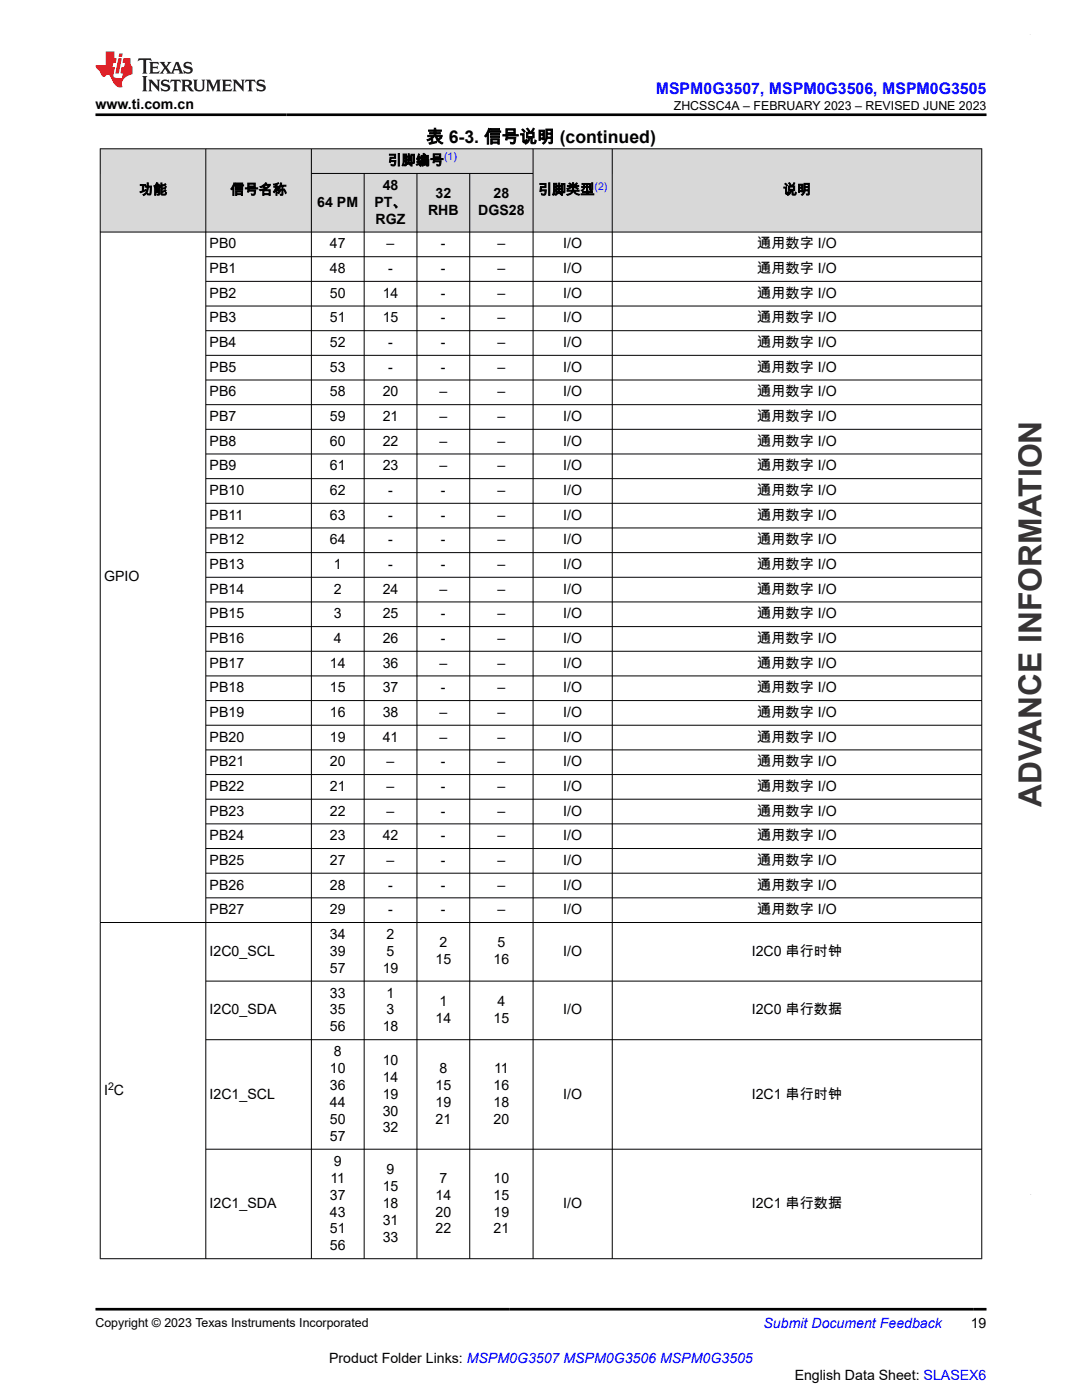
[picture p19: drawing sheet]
<svg xmlns="http://www.w3.org/2000/svg" width="216mm" height="279mm" viewBox="0 0 216 279" stroke-linecap="round" stroke-linejoin="round" font-family="sans-serif">
<defs><g id="words">
<text font-size="6.3" fill="#373435" x="207.8" y="161" transform="rotate(-90 207.8 161)">ADVANCE INFORMATION</text>
<text font-size="3.5" x="85" y="28.5">表 6-3. 信号说明 (continued)</text>
<text font-size="3.2" fill="#00f" x="130.9" y="18.7">MSPM0G3507, MSPM0G3506, MSPM0G3505</text>
<g font-size="2.8">
<text x="19" y="21.8">www.ti.com.cn</text>
<text x="77.3" y="33">引脚编号</text>
<text x="27.7" y="38.8">功能</text>
<text x="46" y="38.8">信号名称</text>
<text x="63.3" y="41.3">64 PM</text>
<text x="74.7" y="41.3">PT、</text>
<text x="76.4" y="37.9">48</text>
<text x="86.9" y="39.6">32</text>
<text x="98.5" y="39.6">28</text>
<text x="107.3" y="38.8">引脚类型</text>
<text x="156.2" y="38.8">说明</text>
<text x="75" y="44.7">RGZ</text>
<text x="85.4" y="43">RHB</text>
<text x="95.4" y="43">DGS28</text>
<text x="41.8" y="49.6">PB0</text>
<text x="65.8" y="49.6">47</text>
<text x="77.1" y="49.6">–</text>
<text x="88" y="49.6">-</text>
<text x="99.3" y="49.6">–</text>
<text x="112.4" y="49.6">I/O</text>
<text x="151.1" y="49.6">通用数字 I/O</text>
<text x="41.8" y="54.5">PB1</text>
<text x="41.8" y="59.4">PB2</text>
<text x="65.8" y="54.5">48</text>
<text x="65.8" y="59.4">50</text>
<text x="76.4" y="59.4">14</text>
<text x="77.5" y="54.5">-</text>
<text x="88" y="54.5">-</text>
<text x="88" y="59.4">-</text>
<text x="99.3" y="54.5">–</text>
<text x="99.3" y="59.4">–</text>
<text x="112.4" y="54.5">I/O</text>
<text x="112.4" y="59.4">I/O</text>
<text x="151.1" y="54.5">通用数字 I/O</text>
<text x="151.1" y="59.4">通用数字 I/O</text>
<text x="41.8" y="64.3">PB3</text>
<text x="65.8" y="64.3">51</text>
<text x="76.4" y="64.3">15</text>
<text x="88" y="64.3">-</text>
<text x="99.3" y="64.3">–</text>
<text x="112.4" y="64.3">I/O</text>
<text x="151.1" y="64.3">通用数字 I/O</text>
<text x="41.8" y="69.3">PB4</text>
<text x="65.8" y="69.3">52</text>
<text x="77.5" y="69.3">-</text>
<text x="88" y="69.3">-</text>
<text x="99.3" y="69.3">–</text>
<text x="112.4" y="69.3">I/O</text>
<text x="151.1" y="69.3">通用数字 I/O</text>
<text x="41.8" y="74.2">PB5</text>
<text x="65.8" y="74.2">53</text>
<text x="77.5" y="74.2">-</text>
<text x="88" y="74.2">-</text>
<text x="99.3" y="74.2">–</text>
<text x="112.4" y="74.2">I/O</text>
<text x="151.1" y="74.2">通用数字 I/O</text>
<text x="41.8" y="79.1">PB6</text>
<text x="65.8" y="79.1">58</text>
<text x="76.4" y="79.1">20</text>
<text x="87.7" y="79.1">–</text>
<text x="99.3" y="79.1">–</text>
<text x="112.4" y="79.1">I/O</text>
<text x="151.1" y="79.1">通用数字 I/O</text>
<text x="41.8" y="84">PB7</text>
<text x="41.8" y="89">PB8</text>
<text x="65.8" y="84">59</text>
<text x="65.8" y="89">60</text>
<text x="76.4" y="84">21</text>
<text x="76.4" y="89">22</text>
<text x="87.7" y="84">–</text>
<text x="87.7" y="89">–</text>
<text x="99.3" y="84">–</text>
<text x="99.3" y="89">–</text>
<text x="112.4" y="84">I/O</text>
<text x="112.4" y="89">I/O</text>
<text x="151.1" y="84">通用数字 I/O</text>
<text x="151.1" y="89">通用数字 I/O</text>
<text x="41.8" y="93.9">PB9</text>
<text x="65.8" y="93.9">61</text>
<text x="76.4" y="93.9">23</text>
<text x="87.7" y="93.9">–</text>
<text x="99.3" y="93.9">–</text>
<text x="112.4" y="93.9">I/O</text>
<text x="151.1" y="93.9">通用数字 I/O</text>
<text x="41.8" y="98.8">PB10</text>
<text x="65.8" y="98.8">62</text>
<text x="77.5" y="98.8">-</text>
<text x="88" y="98.8">-</text>
<text x="99.3" y="98.8">–</text>
<text x="112.4" y="98.8">I/O</text>
<text x="151.1" y="98.8">通用数字 I/O</text>
<text x="41.8" y="103.7">PB11</text>
<text x="65.8" y="103.7">63</text>
<text x="77.5" y="103.7">-</text>
<text x="88" y="103.7">-</text>
<text x="99.3" y="103.7">–</text>
<text x="112.4" y="103.7">I/O</text>
<text x="151.1" y="103.7">通用数字 I/O</text>
<text x="41.8" y="108.6">PB12</text>
<text x="41.8" y="113.6">PB13</text>
<text x="65.8" y="108.6">64</text>
<text x="66.6" y="113.6">1</text>
<text x="77.5" y="108.6">-</text>
<text x="77.5" y="113.6">-</text>
<text x="88" y="108.6">-</text>
<text x="88" y="113.6">-</text>
<text x="99.3" y="108.6">–</text>
<text x="99.3" y="113.6">–</text>
<text x="112.4" y="108.6">I/O</text>
<text x="112.4" y="113.6">I/O</text>
<text x="151.1" y="108.6">通用数字 I/O</text>
<text x="151.1" y="113.6">通用数字 I/O</text>
<text x="20.8" y="116">GPIO</text>
<text x="41.8" y="118.5">PB14</text>
<text x="66.6" y="118.5">2</text>
<text x="76.4" y="118.5">24</text>
<text x="87.7" y="118.5">–</text>
<text x="99.3" y="118.5">–</text>
<text x="112.4" y="118.5">I/O</text>
<text x="151.1" y="118.5">通用数字 I/O</text>
<text x="41.8" y="123.4">PB15</text>
<text x="66.6" y="123.4">3</text>
<text x="76.4" y="123.4">25</text>
<text x="88" y="123.4">-</text>
<text x="99.3" y="123.4">–</text>
<text x="112.4" y="123.4">I/O</text>
<text x="151.1" y="123.4">通用数字 I/O</text>
<text x="41.8" y="128.3">PB16</text>
<text x="66.6" y="128.3">4</text>
<text x="76.4" y="128.3">26</text>
<text x="88" y="128.3">-</text>
<text x="99.3" y="128.3">–</text>
<text x="112.4" y="128.3">I/O</text>
<text x="151.1" y="128.3">通用数字 I/O</text>
<text x="41.8" y="133.2">PB17</text>
<text x="65.8" y="133.2">14</text>
<text x="76.4" y="133.2">36</text>
<text x="87.7" y="133.2">–</text>
<text x="99.3" y="133.2">–</text>
<text x="112.4" y="133.2">I/O</text>
<text x="151.1" y="133.2">通用数字 I/O</text>
<text x="41.8" y="138.2">PB18</text>
<text x="41.8" y="143.1">PB19</text>
<text x="65.8" y="138.2">15</text>
<text x="65.8" y="143.1">16</text>
<text x="76.4" y="138.2">37</text>
<text x="76.4" y="143.1">38</text>
<text x="87.7" y="143.1">–</text>
<text x="88" y="138.2">-</text>
<text x="99.3" y="138.2">–</text>
<text x="99.3" y="143.1">–</text>
<text x="112.4" y="138.2">I/O</text>
<text x="112.4" y="143.1">I/O</text>
<text x="151.1" y="138.2">通用数字 I/O</text>
<text x="151.1" y="143.1">通用数字 I/O</text>
<text x="41.8" y="148">PB20</text>
<text x="65.8" y="148">19</text>
<text x="76.4" y="148">41</text>
<text x="87.7" y="148">–</text>
<text x="99.3" y="148">–</text>
<text x="112.4" y="148">I/O</text>
<text x="151.1" y="148">通用数字 I/O</text>
<text x="41.8" y="152.9">PB21</text>
<text x="65.8" y="152.9">20</text>
<text x="77.1" y="152.9">–</text>
<text x="88" y="152.9">-</text>
<text x="99.3" y="152.9">–</text>
<text x="112.4" y="152.9">I/O</text>
<text x="151.1" y="152.9">通用数字 I/O</text>
<text x="41.8" y="157.9">PB22</text>
<text x="65.8" y="157.9">21</text>
<text x="77.1" y="157.9">–</text>
<text x="88" y="157.9">-</text>
<text x="99.3" y="157.9">–</text>
<text x="112.4" y="157.9">I/O</text>
<text x="151.1" y="157.9">通用数字 I/O</text>
<text x="41.8" y="162.8">PB23</text>
<text x="41.8" y="167.7">PB24</text>
<text x="65.8" y="162.8">22</text>
<text x="65.8" y="167.7">23</text>
<text x="76.4" y="167.7">42</text>
<text x="77.1" y="162.8">–</text>
<text x="88" y="162.8">-</text>
<text x="88" y="167.7">-</text>
<text x="99.3" y="162.8">–</text>
<text x="99.3" y="167.7">–</text>
<text x="112.4" y="162.8">I/O</text>
<text x="112.4" y="167.7">I/O</text>
<text x="151.1" y="162.8">通用数字 I/O</text>
<text x="151.1" y="167.7">通用数字 I/O</text>
<text x="41.8" y="172.6">PB25</text>
<text x="65.8" y="172.6">27</text>
<text x="77.1" y="172.6">–</text>
<text x="88" y="172.6">-</text>
<text x="99.3" y="172.6">–</text>
<text x="112.4" y="172.6">I/O</text>
<text x="151.1" y="172.6">通用数字 I/O</text>
<text x="41.8" y="177.5">PB26</text>
<text x="65.8" y="177.5">28</text>
<text x="77.5" y="177.5">-</text>
<text x="88" y="177.5">-</text>
<text x="99.3" y="177.5">–</text>
<text x="112.4" y="177.5">I/O</text>
<text x="151.1" y="177.5">通用数字 I/O</text>
<text x="41.8" y="182.5">PB27</text>
<text x="65.8" y="182.5">29</text>
<text x="77.5" y="182.5">-</text>
<text x="88" y="182.5">-</text>
<text x="99.3" y="182.5">–</text>
<text x="112.4" y="182.5">I/O</text>
<text x="151.1" y="182.5">通用数字 I/O</text>
<text x="41.8" y="190.8">I2C0_SCL</text>
<text x="65.8" y="187.4">34</text>
<text x="65.8" y="190.8">39</text>
<text x="77.1" y="187.4">2</text>
<text x="77.1" y="190.8">5</text>
<text x="87.7" y="189.1">2</text>
<text x="99.3" y="189.1">5</text>
<text x="112.4" y="190.8">I/O</text>
<text x="150" y="190.8">I2C0 串行时钟</text>
<text x="65.8" y="194.2">57</text>
<text x="76.4" y="194.2">19</text>
<text x="86.9" y="192.5">15</text>
<text x="98.5" y="192.5">16</text>
<text x="41.8" y="202.5">I2C0_SDA</text>
<text x="65.8" y="199.1">33</text>
<text x="65.8" y="202.5">35</text>
<text x="77.1" y="199.1">1</text>
<text x="77.1" y="202.5">3</text>
<text x="87.7" y="200.8">1</text>
<text x="99.3" y="200.8">4</text>
<text x="112.4" y="202.5">I/O</text>
<text x="150" y="202.5">I2C0 串行数据</text>
<text x="65.8" y="205.8">56</text>
<text x="76.4" y="205.8">18</text>
<text x="86.9" y="204.2">14</text>
<text x="98.5" y="204.2">15</text>
<text x="65.8" y="214.2">10</text>
<text x="66.6" y="210.8">8</text>
<text x="76.4" y="212.5">10</text>
<text x="76.4" y="215.8">14</text>
<text x="87.7" y="214.2">8</text>
<text x="98.6" y="214.2">11</text>
<text x="20.8" y="218.5">I C</text>
<text x="41.8" y="219.2">I2C1_SCL</text>
<text x="65.8" y="217.5">36</text>
<text x="65.8" y="220.9">44</text>
<text x="76.4" y="219.2">19</text>
<text x="86.9" y="217.5">15</text>
<text x="86.9" y="220.9">19</text>
<text x="98.5" y="217.5">16</text>
<text x="98.5" y="220.9">18</text>
<text x="112.4" y="219.2">I/O</text>
<text x="150" y="219.2">I2C1 串行时钟</text>
<text x="65.8" y="224.3">50</text>
<text x="65.8" y="227.7">57</text>
<text x="76.4" y="222.6">30</text>
<text x="76.4" y="226">32</text>
<text x="86.9" y="224.3">21</text>
<text x="98.5" y="224.3">20</text>
<text x="66.6" y="232.6">9</text>
<text x="65.8" y="239.4">37</text>
<text x="65.9" y="236">11</text>
<text x="76.4" y="237.7">15</text>
<text x="77.1" y="234.3">9</text>
<text x="86.9" y="239.4">14</text>
<text x="87.7" y="236">7</text>
<text x="98.5" y="236">10</text>
<text x="98.5" y="239.4">15</text>
<text x="41.8" y="241.1">I2C1_SDA</text>
<text x="65.8" y="242.8">43</text>
<text x="76.4" y="241.1">18</text>
<text x="76.4" y="244.5">31</text>
<text x="86.9" y="242.8">20</text>
<text x="98.5" y="242.8">19</text>
<text x="112.4" y="241.1">I/O</text>
<text x="150" y="241.1">I2C1 串行数据</text>
<text x="65.8" y="246.2">51</text>
<text x="65.8" y="249.6">56</text>
<text x="76.4" y="247.9">33</text>
<text x="86.9" y="246.2">22</text>
<text x="98.5" y="246.2">21</text>
<text x="193.7" y="265.1">19</text>
<text x="65.7" y="272">Product Folder Links: MSPM0G3507 MSPM0G3506 MSPM0G3505</text>
<text x="158.6" y="275.3">English Data Sheet: SLASEX6</text>
</g>
<text font-size="2.8" fill="#00f" x="152.4" y="265.1">Submit Document Feedback</text>
<g font-size="2.5">
<text x="134.4" y="21.9">ZHCSSC4A – FEBRUARY 2023 – REVISED JUNE 2023</text>
<text x="19" y="264.8">Copyright © 2023 Texas Instruments Incorporated</text>
</g>
<g font-size="2.1" fill="#00f">
<text x="88.6" y="32">(1)</text>
<text x="118.6" y="37.9">(2)</text>
</g>
<text font-size="2.1" x="21.6" y="217.5">2</text>
</g></defs>
<g fill="#d8d8d8">
<path d="M20 29.7h175.9v4.9h-175.9z" fill-rule="evenodd"/>
<path d="M20.1 29.8h20.9v16.4h-20.9z" fill-rule="evenodd"/>
<path d="M41.1 29.8h21v16.4h-21z" fill-rule="evenodd"/>
<path d="M62.2 29.8h44.1v4.8h-44.1z" fill-rule="evenodd"/>
<path d="M106.4 29.8h15.7v16.4h-15.7z" fill-rule="evenodd"/>
<path d="M122.2 29.8h73.6v16.4h-73.6z" fill-rule="evenodd"/>
<path d="M62.2 34.7h10.4v11.5h-10.4z" fill-rule="evenodd"/>
<path d="M72.7 34.7h10.4v11.5h-10.4z" fill-rule="evenodd"/>
<path d="M83.3 34.7h10.4v11.5h-10.4z" fill-rule="evenodd"/>
<path d="M93.8 34.7h12.5v11.5h-12.5z" fill-rule="evenodd"/>
</g>
<g fill="none" stroke="#000" stroke-width=".2">
<path d="M19.9 29.7h176.1M20 29.6v221.7M41.1 29.6v221.7M62.1 29.6v221.7M62.1 34.6h44.3M72.7 34.6v216.7M83.2 34.6v216.7M93.7 34.6v216.7M106.4 29.6v221.7M122.2 29.6v221.7M195.9 29.6v221.7M19.9 46.3h176.1"/>
<path d="M41.1 51.2h154.9M41.1 56.2h154.9M41.1 61.1h154.9M41.1 66h154.9M41.1 70.9h154.9M41.1 75.8h154.9M41.1 80.8h154.9M41.1 85.7h154.9M41.1 90.6h154.9M41.1 95.5h154.9M41.1 100.4h154.9M41.1 105.4h154.9"/>
<path d="M41.1 110.3h154.9M41.1 115.2h154.9M41.1 120.1h154.9M41.1 125.1h154.9M41.1 130h154.9M41.1 134.9h154.9M41.1 139.8h154.9M41.1 144.7h154.9M41.1 149.7h154.9M41.1 154.6h154.9M41.1 159.5h154.9M41.1 164.4h154.9"/>
<path d="M41.1 169.3h154.9M41.1 174.3h154.9M41.1 179.2h154.9M41.1 195.8h154.9M196 184.1h-176.1M41.1 207.5h154.9M41.1 229.3h154.9M19.9 251.2h176.1"/>
</g>
<path d="M27.7 11.6l-.2 .6 .5-.2h.6v.1v2.2l-.2 .4h1l-.2-.4v-2.2v-.1h.5l.5 .2-.1-.6zM29.8 12.4l.2 .3v1.6l-.2 .4h1.9l.1-.6a1.08 1.08 0 0 1-1.3 .2v-.7h.6l.4 .2v-.7l-.4 .2h-.6v-.5l.2-.2a1 1 0 0 1 1 .3l-.1-.5zM31.8 12.4l1 1.1-1 1.2h.9l-.2-.2 .4-.8 .5 .8-.2 .2h1.6l-.2-.2 .1-.5h1l.1 .5-.1 .2h.9l-.2-.4-.8-1.9h-.5l-1 2.1-.8-1.1 .9-1h-.8l.2 .2-.5 .6-.3-.6 .1-.2zM35.2 12.8l.4 1h-.8zM36.8 12.5a.65 .65 0 0 0-.2 .7 .65 .65 0 0 0 .6 .5l.7 .1 .1 .3a.79 .79 0 0 1-.7 .4 .79 .79 0 0 1-.7-.5l.1 .7 .2-.1a.93 .93 0 0 0 1.1 0 .93 .93 0 0 0 .4-.9 1.46 1.46 0 0 0-1.2-.6l-.1-.3a1.09 1.09 0 0 1 1.2 .2l-.2-.6-.1 .1-.6-.2zM28.4 15.2l.2 .4v2.2l-.2 .4h1l-.2-.4v-2.2l.2-.4zM29.6 15.9l.2 .4v1.5l-.2 .4h.8l-.3-.4v-1.3l1.7 1.8v-2l.2-.4h-.8l.2 .2 .1 1.1-1.2-1.3zM32.3 16a.65 .65 0 0 0-.2 .8 .65 .65 0 0 0 .7 .4l.6 .2 .1 .2a.79 .79 0 0 1-.7 .4 .79 .79 0 0 1-.7-.5l.1 .7 .2-.1a.93 .93 0 0 0 1.1 .1 .93 .93 0 0 0 .4-1 1.46 1.46 0 0 0-1.2-.5l-.1-.4a1.09 1.09 0 0 1 1.2 .2l-.2-.6-.1 .1-.6-.1zM34.1 15.9l-.1 .6a.63 .63 0 0 1 .7-.3l.1 1.6-.3 .4h1l-.2-.4v-1.6a.66 .66 0 0 1 .8 .3l-.1-.6zM36.2 15.9l.2 .4v1.5l-.2 .4h.9l-.2-.2v-.7h.5l.1 .2a.79 .79 0 0 0 1.2 .6l-1-.9a.61 .61 0 0 0 .6-.6 .61 .61 0 0 0-.5-.7zM36.9 16.2h.2a.47 .47 0 0 1 .5 .1 .47 .47 0 0 1 .1 .5l-.2 .1-.6 .1zM38.5 15.9l.2 .2a2.27 2.27 0 0 0 .4 2 1.04 1.04 0 0 0 1.7-.7v-1.3l.2-.2h-.8l.2 .4v1.1a.6 .6 0 0 1-.6 .6 .6 .6 0 0 1-.6-.6v-1.1l.3-.4zM41.1 15.9l.2 .4v1.5l-.2 .4h.7l-.2-.4v-1.4l.9 1.9 .8-1.9v1.4l-.2 .4h1l-.3-.4v-1.5l.3-.4h-.8l-.7 1.5-.7-1.5zM44.3 15.9l.2 .4v1.5l-.2 .4h1.9l.1-.6a1.09 1.09 0 0 1-1.3 .2v-.7h.6l.4 .2v-.6l-.4 .2h-.6v-.6l.2-.1a1.01 1.01 0 0 1 1 .3l-.1-.6zM46.4 15.9l.3 .4v1.5l-.3 .4h.8l-.2-.4v-1.3l1.6 1.8v-2l.2-.4h-.7l.2 .2v1.1l-1.2-1.3zM49 15.9l-.1 .6a.63 .63 0 0 1 .8-.3v1.6l-.3 .4h1l-.2-.4v-1.6a.66 .66 0 0 1 .8 .3l-.1-.6zM51.4 16a.65 .65 0 0 0-.2 .8 .65 .65 0 0 0 .6 .4l.6 .2 .2 .2a.79 .79 0 0 1-.8 .4 .79 .79 0 0 1-.6-.5l.1 .7 .2-.1a.93 .93 0 0 0 1 .1 .93 .93 0 0 0 .5-1 1.46 1.46 0 0 0-1.3-.5l-.1-.4a1.09 1.09 0 0 1 1.3 .2l-.2-.6-.2 .1-.5-.1z" fill="#231f20"/>
<path d="M21.1 10.3v2.7h-2.1l.1 .4 .9 1a.95 .95 0 0 0 .9 .9 .59 .59 0 0 1 .6-.4 .59 .59 0 0 1 .5 .3l.4 .8a1.59 1.59 0 0 0 2.1 1.4 1.61 1.61 0 0 1 1-2.3l1-.3-.1-1.5a1.59 1.59 0 0 1-.4-1.7h-1.4l-.2 .9h.5l-.1 .9h-.5l-.2 .9v.3l.4 .1-.2 .9h-.6a.73 .73 0 0 1-1.1-.7l.3-1.5h-.5l.2-.9h.5l.2-.9h-.5v-1.3zM23.6 11.6l-.6 3.1h.7l.6-3.1zM23.8 10.7l-.1 .6h.7l.1-.6z" fill="#ed1c24"/>
<path d="M19 22.9h177.8M19 261.3h177.8" fill="none" stroke="#000" stroke-width=".53"/>
<path d="M205.6 6.9h.1" fill="none" stroke="#373435" stroke-width=".2"/>
<use href="#words"/>
</svg>
